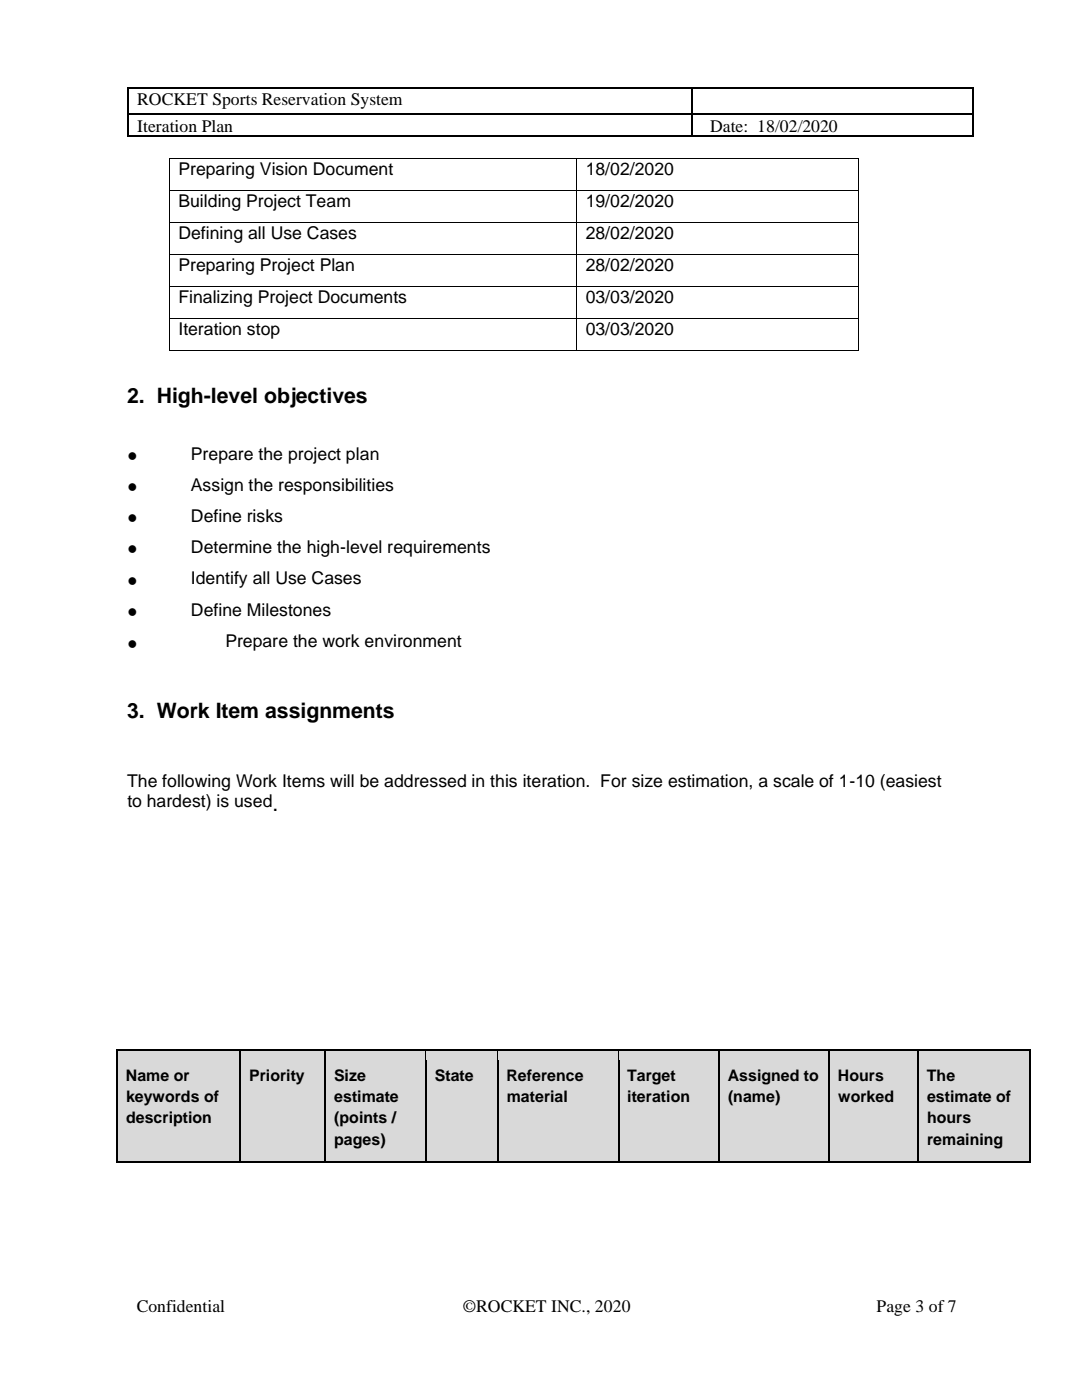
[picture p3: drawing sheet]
<svg xmlns="http://www.w3.org/2000/svg" width="216mm" height="279mm" viewBox="0 0 216 279" stroke-linecap="round" stroke-linejoin="round" font-family="sans-serif">
<defs><g id="words">
<g font-size="4.2">
<text x="25.4" y="80.4">2. High-level objectives</text>
<text x="25.4" y="143.3">3. Work Item assignments</text>
<text x="54.4" y="161.8">.</text>
</g>
<g font-size="3.5">
<text x="27.4" y="20.9">ROCKET Sports Reservation System</text>
<text x="27.4" y="26.3">Iteration Plan</text>
<text x="141.7" y="26.3">Date: 18/02/2020</text>
<text x="35.6" y="34.9">Preparing Vision Document</text>
<text x="116.9" y="34.9">18/02/2020</text>
<text x="35.6" y="41.3">Building Project Team</text>
<text x="116.9" y="41.3">19/02/2020</text>
<text x="35.6" y="47.7">Defining all Use Cases</text>
<text x="116.9" y="47.7">28/02/2020</text>
<text x="35.6" y="54.1">Preparing Project Plan</text>
<text x="116.9" y="54.1">28/02/2020</text>
<text x="35.6" y="60.5">Finalizing Project Documents</text>
<text x="116.9" y="60.5">03/03/2020</text>
<text x="35.6" y="66.9">Iteration stop</text>
<text x="116.9" y="66.9">03/03/2020</text>
<text x="25.4" y="91.9">●</text>
<text x="38.1" y="91.7">Prepare the project plan</text>
<text x="25.4" y="98.1">●</text>
<text x="38.1" y="97.9">Assign the responsibilities</text>
<text x="25.4" y="104.4">●</text>
<text x="38.1" y="104.2">Define risks</text>
<text x="25.4" y="110.6">●</text>
<text x="38.1" y="110.4">Determine the high-level requirements</text>
<text x="25.4" y="116.9">●</text>
<text x="38.1" y="116.6">Identify all Use Cases</text>
<text x="25.4" y="123.1">●</text>
<text x="38.1" y="122.9">Define Milestones</text>
<text x="25.4" y="129.4">●</text>
<text x="45" y="129.2">Prepare the work environment</text>
<text x="25.4" y="157">The following Work Items will be addressed in this iteration. For size estimation, a scale of 1-10 (easiest</text>
<text x="25.4" y="161.1">to hardest) is used</text>
<text x="27.3" y="261.9">Confidential</text>
<text x="92.3" y="261.9">©ROCKET INC., 2020</text>
<text x="174.9" y="261.9">Page 3 of 7</text>
</g>
<g font-size="3.2">
<text x="25.1" y="215.6">Name or</text>
<text x="49.7" y="215.6">Priority</text>
<text x="66.7" y="215.6">Size</text>
<text x="86.8" y="215.6">State</text>
<text x="101.1" y="215.6">Reference</text>
<text x="125.1" y="215.6">Target</text>
<text x="145.2" y="215.6">Assigned to</text>
<text x="167.2" y="215.6">Hours</text>
<text x="184.9" y="215.6">The</text>
<text x="25.2" y="219.9">keywords of</text>
<text x="66.7" y="219.9">estimate</text>
<text x="101.1" y="219.9">material</text>
<text x="125.2" y="219.9">iteration</text>
<text x="145.3" y="219.9">(name)</text>
<text x="167.3" y="219.9">worked</text>
<text x="185" y="219.9">estimate of</text>
<text x="25.2" y="224.1">description</text>
<text x="66.7" y="224.1">(points /</text>
<text x="185" y="224.1">hours</text>
<text x="66.7" y="228.4">pages)</text>
<text x="185" y="228.4">remaining</text>
</g>
</g></defs>
<g fill="#000">
<path d="M25.4 17.4h.3v.3h-.3z" fill-rule="evenodd"/>
<path d="M25.4 17.4h.3v.3h-.3z" fill-rule="evenodd"/>
<path d="M137.9 17.4h.3v.3h-.3z" fill-rule="evenodd"/>
<path d="M194 17.4h.3v.3h-.3z" fill-rule="evenodd"/>
<path d="M194 17.4h.3v.3h-.3z" fill-rule="evenodd"/>
<path d="M25.4 22.6h.3v.3h-.3z" fill-rule="evenodd"/>
<path d="M25.4 27.1h.3v.2h-.3z" fill-rule="evenodd"/>
<path d="M25.4 27.1h.3v.2h-.3z" fill-rule="evenodd"/>
<path d="M33.7 31.5h.1v.1h-.1z" fill-rule="evenodd"/>
<path d="M33.7 31.5h.1v.1h-.1z" fill-rule="evenodd"/>
<path d="M33.7 37.9h.1v.1h-.1z" fill-rule="evenodd"/>
<path d="M114.9 31.5h.2v.1h-.2z" fill-rule="evenodd"/>
<path d="M114.9 37.9h.2v.1h-.2z" fill-rule="evenodd"/>
<path d="M137.9 22.6h.3v.3h-.3z" fill-rule="evenodd"/>
<path d="M137.9 27.1h.3v.2h-.3z" fill-rule="evenodd"/>
<path d="M171.3 31.5h.1v.1h-.1z" fill-rule="evenodd"/>
<path d="M171.3 31.5h.1v.1h-.1z" fill-rule="evenodd"/>
<path d="M171.3 37.9h.1v.1h-.1z" fill-rule="evenodd"/>
<path d="M194 22.6h.3v.3h-.3z" fill-rule="evenodd"/>
<path d="M194 27.1h.3v.2h-.3z" fill-rule="evenodd"/>
<path d="M194 27.1h.3v.2h-.3z" fill-rule="evenodd"/>
<path d="M33.7 44.2h.1v.2h-.1z" fill-rule="evenodd"/>
<path d="M33.7 50.7h.1v.1h-.1z" fill-rule="evenodd"/>
<path d="M33.7 57.1h.1v.1h-.1z" fill-rule="evenodd"/>
<path d="M114.9 44.2h.2v.2h-.2z" fill-rule="evenodd"/>
<path d="M114.9 50.7h.2v.1h-.2z" fill-rule="evenodd"/>
<path d="M114.9 57.1h.2v.1h-.2z" fill-rule="evenodd"/>
<path d="M171.3 44.2h.1v.2h-.1z" fill-rule="evenodd"/>
<path d="M171.3 50.7h.1v.1h-.1z" fill-rule="evenodd"/>
<path d="M171.3 57.1h.1v.1h-.1z" fill-rule="evenodd"/>
<path d="M33.7 63.5h.1v.2h-.1z" fill-rule="evenodd"/>
<path d="M33.7 69.9h.1v.2h-.1z" fill-rule="evenodd"/>
<path d="M33.7 69.9h.1v.2h-.1z" fill-rule="evenodd"/>
<path d="M114.9 63.5h.2v.2h-.2z" fill-rule="evenodd"/>
<path d="M114.9 69.9h.2v.2h-.2z" fill-rule="evenodd"/>
<path d="M171.3 63.5h.1v.2h-.1z" fill-rule="evenodd"/>
<path d="M171.3 69.9h.1v.2h-.1z" fill-rule="evenodd"/>
<path d="M171.3 69.9h.1v.2h-.1z" fill-rule="evenodd"/>
</g>
<path d="M25.5 17.7v4.9M25.7 17.5h112.2M138.1 17.7v4.9M138.2 17.5h55.8M194.2 17.7v4.9M25.5 22.9v4.2M25.7 22.7h112.2M25.7 27.2h112.2M138.1 22.9v4.2M138.2 22.7h55.8M138.2 27.2h55.8M194.2 22.9v4.2" fill="none" stroke="#000" stroke-width=".25"/>
<g fill="none" stroke="#000" stroke-width=".2">
<path d="M33.7 31.6v6.3M33.7 38v6.2M33.8 31.5h81.1M33.8 37.9h81.1M115 31.6v6.3M115 38v6.2M115.1 31.5h56.2M115.1 37.9h56.2M171.4 31.6v6.3M171.4 38v6.2M33.7 44.4v6.3M33.7 50.8v6.3"/>
<path d="M33.7 57.2v6.3M33.8 44.3h81.1M33.8 50.8h81.1M33.8 57.2h81.1M115 44.4v6.3M115 50.8v6.3M115 57.2v6.3M115.1 44.3h56.2M115.1 50.8h56.2M115.1 57.2h56.2M171.4 44.4v6.3M171.4 50.8v6.3"/>
<path d="M171.4 57.2v6.3M33.7 63.7v6.2M33.8 63.6h81.1M33.8 70h81.1M115 63.7v6.2M115.1 63.6h56.2M115.1 70h56.2M171.4 63.7v6.2"/>
</g>
<g fill="#d9d9d9">
<path d="M23.5 209.7h24.3v22.1h-24.3z" fill-rule="evenodd"/>
<path d="M25.2 211.5h21v5.3h-21z" fill-rule="evenodd"/>
<path d="M25.2 216.8h21v4.3h-21z" fill-rule="evenodd"/>
<path d="M25.2 221.1h21v4.2h-21z" fill-rule="evenodd"/>
<path d="M48 209.7h16.7v22.1h-16.7z" fill-rule="evenodd"/>
<path d="M49.7 211.5h13.5v5.3h-13.5z" fill-rule="evenodd"/>
<path d="M64.9 209.7h20v22.1h-20z" fill-rule="evenodd"/>
<path d="M66.7 211.5h16.6v5.3h-16.6z" fill-rule="evenodd"/>
<path d="M66.7 216.8h16.6v4.3h-16.6z" fill-rule="evenodd"/>
<path d="M66.7 221.1h16.6v4.2h-16.6z" fill-rule="evenodd"/>
<path d="M66.7 225.3h16.6v4.3h-16.6z" fill-rule="evenodd"/>
<path d="M85 209.7h14.2v22.1h-14.2z" fill-rule="evenodd"/>
<path d="M86.8 211.5h10.8v5.3h-10.8z" fill-rule="evenodd"/>
<path d="M99.3 209.7h23.9v22.1h-23.9z" fill-rule="evenodd"/>
<path d="M101.1 211.5h20.5v5.3h-20.5z" fill-rule="evenodd"/>
<path d="M101.1 216.8h20.5v4.3h-20.5z" fill-rule="evenodd"/>
<path d="M123.4 209.7h19.9v22.1h-19.9z" fill-rule="evenodd"/>
<path d="M125.2 211.5h16.6v5.3h-16.6z" fill-rule="evenodd"/>
<path d="M125.2 216.8h16.6v4.3h-16.6z" fill-rule="evenodd"/>
<path d="M143.5 209.7h21.8v22.1h-21.8z" fill-rule="evenodd"/>
<path d="M145.3 211.5h18.4v5.3h-18.4z" fill-rule="evenodd"/>
<path d="M145.3 216.8h18.4v4.3h-18.4z" fill-rule="evenodd"/>
<path d="M165.5 209.7h17.5v22.1h-17.5z" fill-rule="evenodd"/>
<path d="M167.3 211.5h14.1v5.3h-14.1z" fill-rule="evenodd"/>
<path d="M167.3 216.8h14.1v4.3h-14.1z" fill-rule="evenodd"/>
<path d="M183.2 209.7h22.1v22.1h-22.1z" fill-rule="evenodd"/>
<path d="M185 211.5h18.7v5.3h-18.7z" fill-rule="evenodd"/>
<path d="M185 216.8h18.7v4.3h-18.7z" fill-rule="evenodd"/>
<path d="M185 221.1h18.7v4.2h-18.7z" fill-rule="evenodd"/>
<path d="M185 225.3h18.7v4.3h-18.7z" fill-rule="evenodd"/>
</g>
<path d="M23.4 209.4v2.1M23.5 209.5h24.3" fill="none" stroke="#000" stroke-width=".34"/>
<path d="M23.2 209.4h.3v.3h-.3z" fill-rule="evenodd" fill="#000"/>
<path d="M23.5 209.7h24.3v1.8h-24.3z" fill-rule="evenodd" fill="#d9d9d9"/>
<g fill="#000">
<path d="M47.8 209.7h.3v1.8h-.3z" fill-rule="evenodd"/>
<path d="M47.8 209.4h.3v.3h-.3z" fill-rule="evenodd"/>
</g>
<path d="M48.1 209.5h16.6" fill="none" stroke="#000" stroke-width=".34"/>
<path d="M48.1 209.7h16.6v1.8h-16.6z" fill-rule="evenodd" fill="#d9d9d9"/>
<g fill="#000">
<path d="M64.7 209.7h.4v1.8h-.4z" fill-rule="evenodd"/>
<path d="M64.7 209.4h.4v.3h-.4z" fill-rule="evenodd"/>
</g>
<path d="M65.1 209.5h19.8" fill="none" stroke="#000" stroke-width=".34"/>
<path d="M65.1 209.7h19.8v1.8h-19.8z" fill-rule="evenodd" fill="#d9d9d9"/>
<g fill="#000">
<path d="M84.9 209.7h.3v1.8h-.3z" fill-rule="evenodd"/>
<path d="M84.9 209.4h.3v.3h-.3z" fill-rule="evenodd"/>
</g>
<path d="M85.2 209.5h14" fill="none" stroke="#000" stroke-width=".34"/>
<path d="M85.2 209.7h14v1.8h-14z" fill-rule="evenodd" fill="#d9d9d9"/>
<g fill="#000">
<path d="M99.2 209.7h.3v1.8h-.3z" fill-rule="evenodd"/>
<path d="M99.2 209.4h.3v.3h-.3z" fill-rule="evenodd"/>
</g>
<path d="M99.5 209.5h23.8" fill="none" stroke="#000" stroke-width=".34"/>
<path d="M99.5 209.7h23.8v1.8h-23.8z" fill-rule="evenodd" fill="#d9d9d9"/>
<g fill="#000">
<path d="M123.3 209.7h.3v1.8h-.3z" fill-rule="evenodd"/>
<path d="M123.3 209.4h.3v.3h-.3z" fill-rule="evenodd"/>
</g>
<path d="M123.6 209.5h19.8" fill="none" stroke="#000" stroke-width=".34"/>
<path d="M123.6 209.7h19.8v1.8h-19.8z" fill-rule="evenodd" fill="#d9d9d9"/>
<g fill="#000">
<path d="M143.4 209.7h.3v1.8h-.3z" fill-rule="evenodd"/>
<path d="M143.4 209.4h.3v.3h-.3z" fill-rule="evenodd"/>
</g>
<path d="M143.7 209.5h21.6" fill="none" stroke="#000" stroke-width=".34"/>
<path d="M143.7 209.7h21.6v1.8h-21.6z" fill-rule="evenodd" fill="#d9d9d9"/>
<g fill="#000">
<path d="M165.3 209.7h.3v1.8h-.3z" fill-rule="evenodd"/>
<path d="M165.3 209.4h.3v.3h-.3z" fill-rule="evenodd"/>
</g>
<path d="M165.6 209.5h17.4" fill="none" stroke="#000" stroke-width=".34"/>
<path d="M165.6 209.7h17.4v1.8h-17.4z" fill-rule="evenodd" fill="#d9d9d9"/>
<g fill="#000">
<path d="M183 209.7h.4v1.8h-.4z" fill-rule="evenodd"/>
<path d="M183 209.4h.4v.3h-.4z" fill-rule="evenodd"/>
</g>
<path d="M183.4 209.5h21.9" fill="none" stroke="#000" stroke-width=".34"/>
<path d="M183.4 209.7h21.9v1.8h-21.9z" fill-rule="evenodd" fill="#d9d9d9"/>
<path d="M205.4 209.4v2.1" fill="none" stroke="#000" stroke-width=".34"/>
<path d="M205.3 209.4h.3v.3h-.3z" fill-rule="evenodd" fill="#000"/>
<path d="M23.4 230h24.6v1.8h-24.6z" fill-rule="evenodd" fill="#d9d9d9"/>
<path d="M23.4 211.5v20.3M23.5 231.9h24.3" fill="none" stroke="#000" stroke-width=".34"/>
<g fill="#000">
<path d="M23.2 231.8h.3v.3h-.3z" fill-rule="evenodd"/>
<path d="M23.2 231.8h.3v.3h-.3z" fill-rule="evenodd"/>
</g>
<path d="M48 230h16.9v1.8h-16.9z" fill-rule="evenodd" fill="#d9d9d9"/>
<path d="M48 211.5v20.3M48.1 231.9h16.6" fill="none" stroke="#000" stroke-width=".34"/>
<path d="M47.8 231.8h.3v.3h-.3z" fill-rule="evenodd" fill="#000"/>
<path d="M64.9 230h20.1v1.8h-20.1z" fill-rule="evenodd" fill="#d9d9d9"/>
<path d="M64.9 211.5v20.3M65.1 231.9h19.8" fill="none" stroke="#000" stroke-width=".34"/>
<path d="M64.7 231.8h.4v.3h-.4z" fill-rule="evenodd" fill="#000"/>
<path d="M85 230h14.3v1.8h-14.3z" fill-rule="evenodd" fill="#d9d9d9"/>
<path d="M85 211.5v20.3M85.2 231.9h14" fill="none" stroke="#000" stroke-width=".34"/>
<path d="M84.9 231.8h.3v.3h-.3z" fill-rule="evenodd" fill="#000"/>
<path d="M99.3 230h24.1v1.8h-24.1z" fill-rule="evenodd" fill="#d9d9d9"/>
<path d="M99.3 211.5v20.3M99.5 231.9h23.8" fill="none" stroke="#000" stroke-width=".34"/>
<path d="M99.2 231.8h.3v.3h-.3z" fill-rule="evenodd" fill="#000"/>
<path d="M123.4 230h20.1v1.8h-20.1z" fill-rule="evenodd" fill="#d9d9d9"/>
<path d="M123.4 211.5v20.3M123.6 231.9h19.8" fill="none" stroke="#000" stroke-width=".34"/>
<path d="M123.3 231.8h.3v.3h-.3z" fill-rule="evenodd" fill="#000"/>
<path d="M143.5 230h22v1.8h-22z" fill-rule="evenodd" fill="#d9d9d9"/>
<path d="M143.5 211.5v20.3M143.7 231.9h21.6" fill="none" stroke="#000" stroke-width=".34"/>
<path d="M143.4 231.8h.3v.3h-.3z" fill-rule="evenodd" fill="#000"/>
<path d="M165.5 230h17.7v1.8h-17.7z" fill-rule="evenodd" fill="#d9d9d9"/>
<path d="M165.5 211.5v20.3M165.6 231.9h17.4" fill="none" stroke="#000" stroke-width=".34"/>
<path d="M165.3 231.8h.3v.3h-.3z" fill-rule="evenodd" fill="#000"/>
<path d="M183.2 230h22.2v1.8h-22.2z" fill-rule="evenodd" fill="#d9d9d9"/>
<path d="M183.2 211.5v20.3M205.4 211.5v20.3M183.4 231.9h21.9" fill="none" stroke="#000" stroke-width=".34"/>
<g fill="#000">
<path d="M183 231.8h.4v.3h-.4z" fill-rule="evenodd"/>
<path d="M205.3 231.8h.3v.3h-.3z" fill-rule="evenodd"/>
<path d="M205.3 231.8h.3v.3h-.3z" fill-rule="evenodd"/>
</g>
<use href="#words"/>
</svg>
